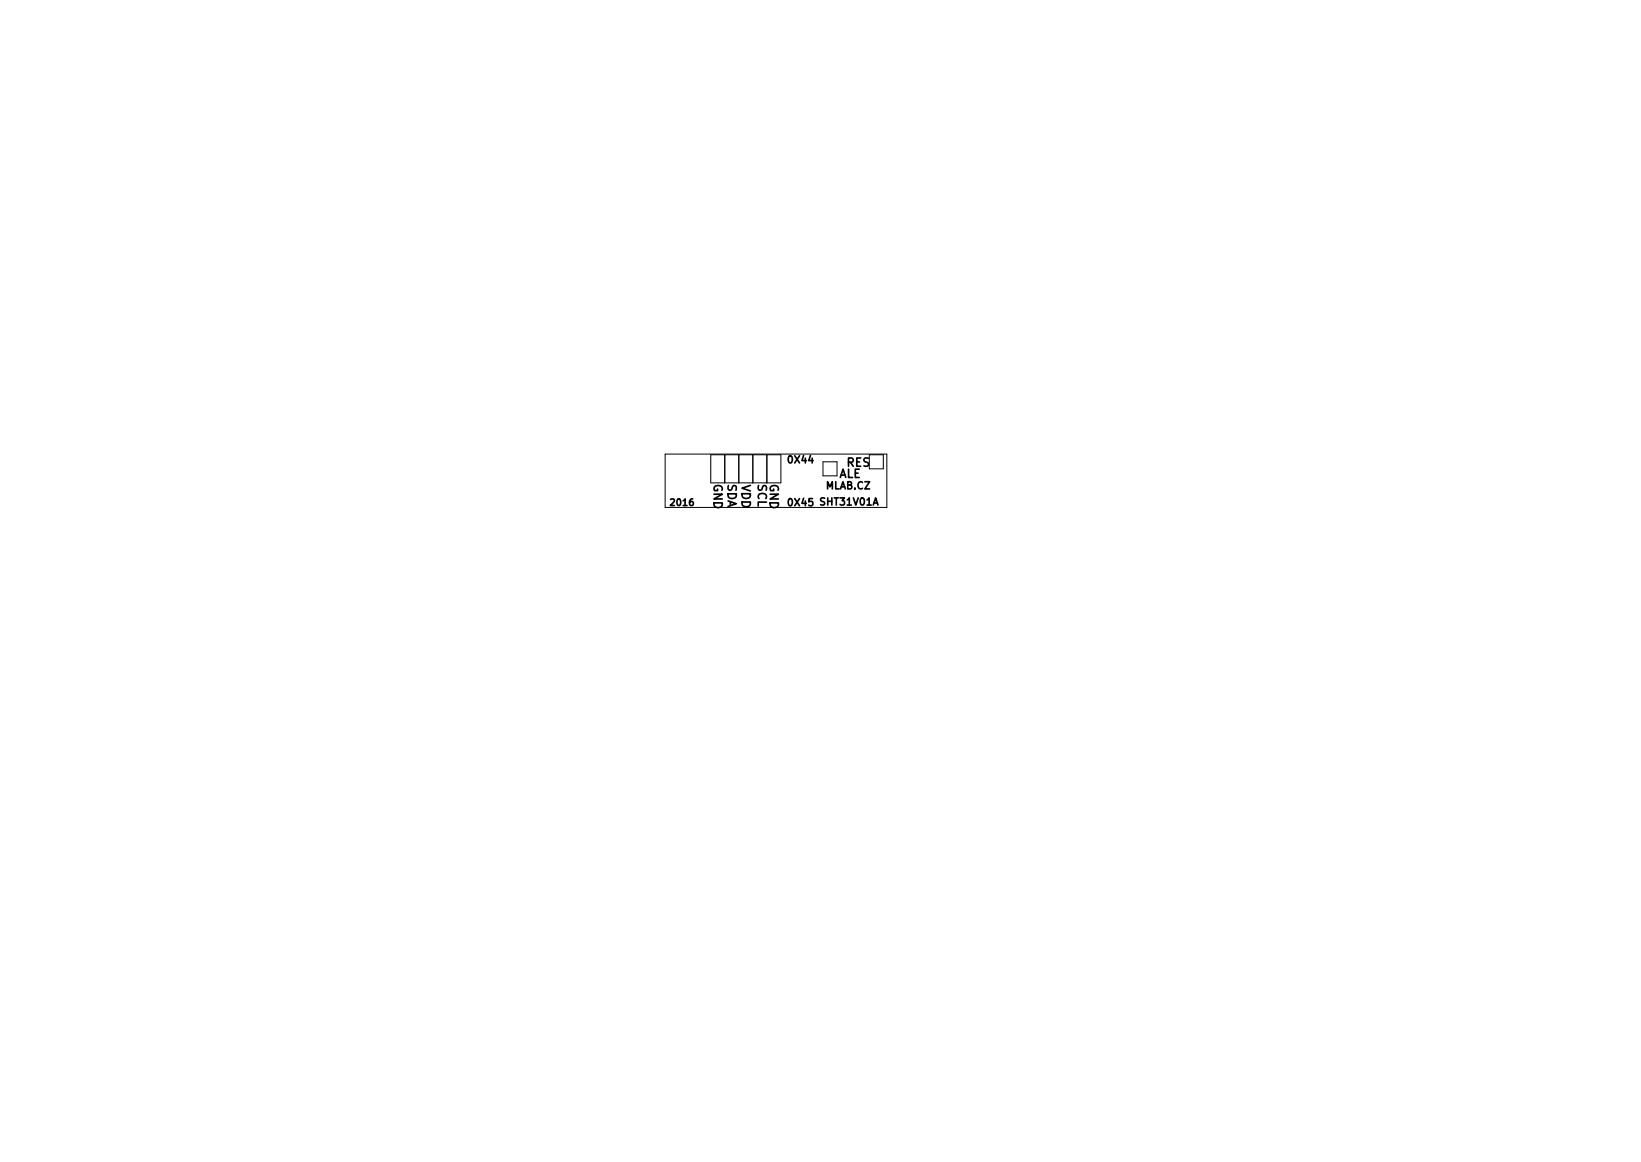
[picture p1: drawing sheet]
<svg xmlns="http://www.w3.org/2000/svg" width="297mm" height="210mm" viewBox="0 0 297 210" stroke-linecap="round" stroke-linejoin="round" font-family="sans-serif">
<defs><g id="words">
<g font-size="2.1">
<text x="129.2" y="87.4" transform="rotate(90 129.2 87.4)">GND</text>
<text x="131.7" y="87.4" transform="rotate(90 131.7 87.4)">SDA</text>
<text x="134.3" y="87.5" transform="rotate(90 134.3 87.5)">VDD</text>
<text x="137.2" y="87.4" transform="rotate(90 137.2 87.4)">SCL</text>
<text x="139.3" y="87.4" transform="rotate(90 139.3 87.4)">GND</text>
<text x="151.8" y="86.5">ALE</text>
<text x="153" y="84.4">RES</text>
</g>
<g font-size="1.8">
<text x="142.8" y="83.8">0X44</text>
<text x="149.5" y="88.5">MLAB.CZ</text>
<text x="142.8" y="91.6">0X45</text>
<text x="148.6" y="91.4">SHT31V01A</text>
</g>
<text font-size="1.7" x="121.6" y="91.5">2016</text>
</g></defs>
<path d="M120.4 82.2h40.1v9.6h-40.1zM128.7 87.4v-5.1h12.7v5.1M131.2 82.3v5.1M133.7 82.3v5.1M136.3 82.3v5.1h2.5v-5.1M149 83.6h2.5v2.5h-2.5zM157.4 82.3h2.5v2.5h-2.5" fill="none" stroke="#000" stroke-width=".18"/>
<use href="#words"/>
</svg>
